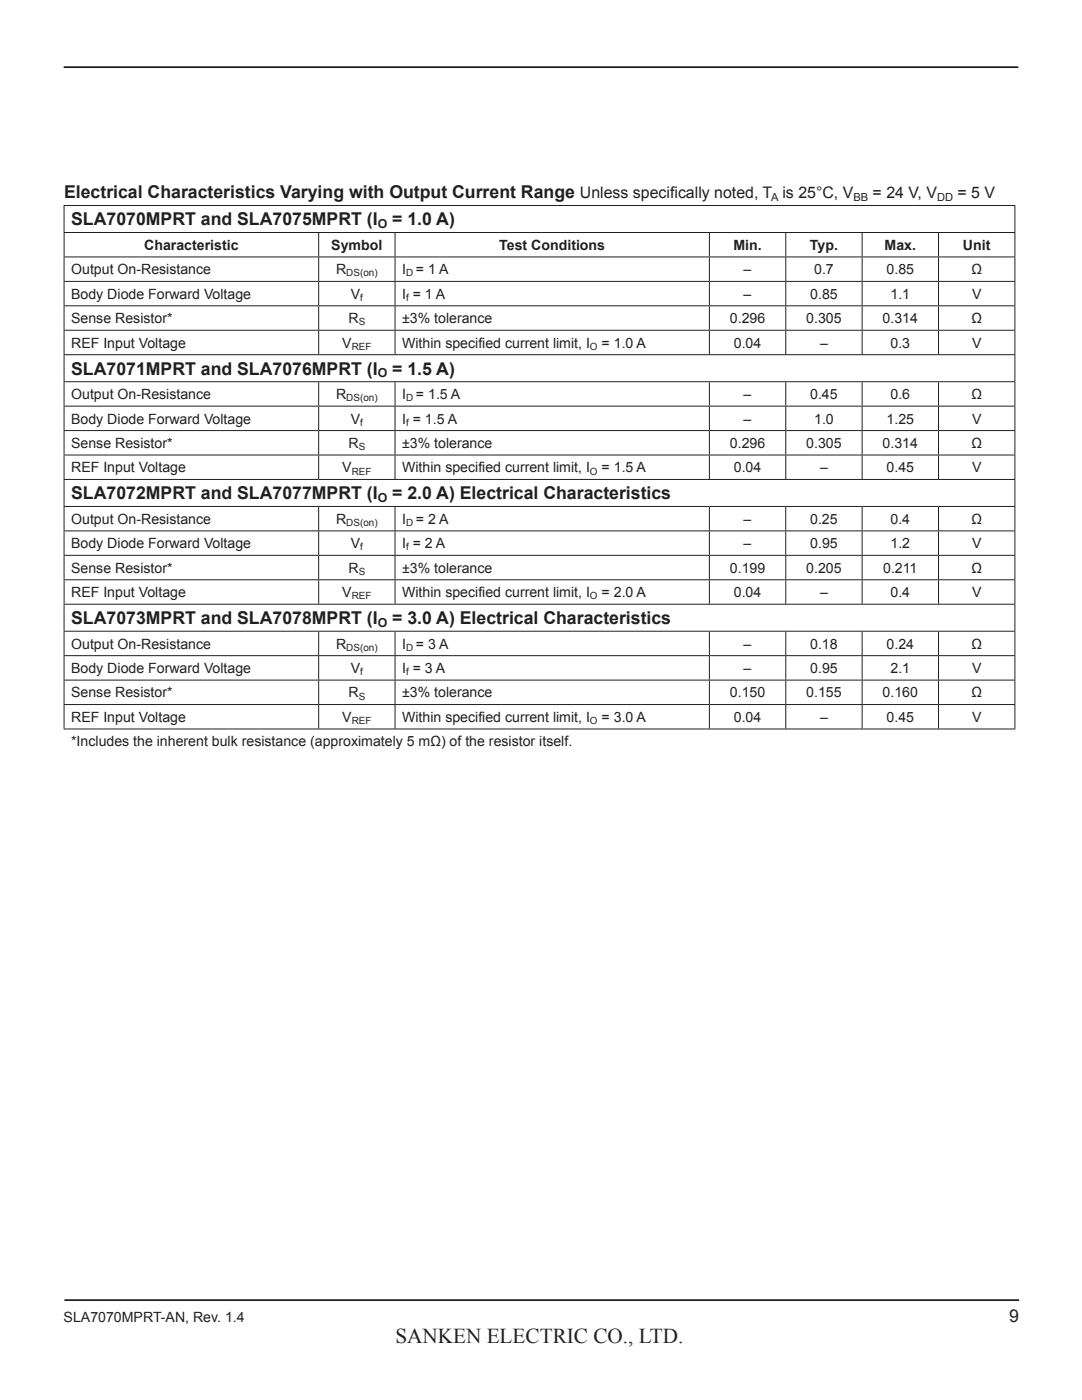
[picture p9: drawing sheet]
<svg xmlns="http://www.w3.org/2000/svg" width="216mm" height="279mm" viewBox="0 0 216 279" stroke-linecap="round" stroke-linejoin="round" font-family="sans-serif">
<defs><g id="words">
<text font-size="4.2" fill="#231f20" x="78.9" y="267.9">SANKEN ELECTRIC CO., LTD.</text>
<g font-size="3.5" fill="#231f20">
<text x="12.8" y="39.6">Electrical Characteristics Varying with Output Current Range Unless specifically noted, T is 25°C, V</text>
<text x="14.2" y="45">SLA7070MPRT and SLA7075MPRT (I</text>
<text x="78.3" y="45">= 1.0 A)</text>
<text x="14.2" y="74.8">SLA7071MPRT and SLA7076MPRT (I</text>
<text x="78.3" y="74.8">= 1.5 A)</text>
<text x="14.2" y="99.7">SLA7072MPRT and SLA7077MPRT (I</text>
<text x="78.3" y="99.7">= 2.0 A) Electrical Characteristics</text>
<text x="14.2" y="124.6">SLA7073MPRT and SLA7078MPRT (I</text>
<text x="78.3" y="124.6">= 3.0 A) Electrical Characteristics</text>
<text x="201.4" y="263.8">9</text>
</g>
<g font-size="3.2" fill="#231f20">
<text x="174.1" y="39.6">= 24 V, V</text>
<text x="191.1" y="39.6">= 5 V</text>
</g>
<g font-size="2.8" fill="#231f20">
<text x="28.8" y="49.9">Characteristic</text>
<text x="66.1" y="49.9">Symbol</text>
<text x="99.6" y="49.9">Test Conditions</text>
<text x="146.4" y="49.9">Min.</text>
<text x="161.6" y="49.9">Typ.</text>
<text x="176.5" y="49.9">Max.</text>
<text x="192.2" y="49.9">Unit</text>
<text x="14.2" y="54.7">Output On-Resistance</text>
<text x="14.2" y="59.6">Body Diode Forward Voltage</text>
<text x="67.1" y="54.7">R</text>
<text x="70" y="59.6">V</text>
<text x="80.2" y="54.7">I = 1 A</text>
<text x="80.2" y="59.6">I = 1 A</text>
<text x="148.4" y="54.7">–</text>
<text x="148.4" y="59.6">–</text>
<text x="161.7" y="59.6">0.85</text>
<text x="162.5" y="54.7">0.7</text>
<text x="176.9" y="54.7">0.85</text>
<text x="177.7" y="59.6">1.1</text>
<text x="193.8" y="54.7">Ω</text>
<text x="194" y="59.6">V</text>
<text x="14.2" y="64.5">Sense Resistor*</text>
<text x="69.5" y="64.5">R</text>
<text x="80.2" y="64.5">±3% tolerance</text>
<text x="145.6" y="64.5">0.296</text>
<text x="160.9" y="64.5">0.305</text>
<text x="176.1" y="64.5">0.314</text>
<text x="193.8" y="64.5">Ω</text>
<text x="14.2" y="69.4">REF Input Voltage</text>
<text x="68.3" y="69.4">V</text>
<text x="80.2" y="69.4">Within specified current limit, I</text>
<text x="120" y="69.4">= 1.0 A</text>
<text x="146.4" y="69.4">0.04</text>
<text x="163.6" y="69.4">–</text>
<text x="177.7" y="69.4">0.3</text>
<text x="194" y="69.4">V</text>
<text x="14.2" y="79.6">Output On-Resistance</text>
<text x="67.1" y="79.6">R</text>
<text x="80.2" y="79.6">I = 1.5 A</text>
<text x="148.4" y="79.6">–</text>
<text x="161.7" y="79.6">0.45</text>
<text x="177.7" y="79.6">0.6</text>
<text x="193.8" y="79.6">Ω</text>
<text x="14.2" y="89.4">Sense Resistor*</text>
<text x="14.2" y="84.5">Body Diode Forward Voltage</text>
<text x="69.5" y="89.4">R</text>
<text x="70" y="84.5">V</text>
<text x="80.2" y="84.5">I = 1.5 A</text>
<text x="80.2" y="89.4">±3% tolerance</text>
<text x="145.6" y="89.4">0.296</text>
<text x="148.4" y="84.5">–</text>
<text x="160.9" y="89.4">0.305</text>
<text x="162.5" y="84.5">1.0</text>
<text x="176.1" y="89.4">0.314</text>
<text x="176.9" y="84.5">1.25</text>
<text x="193.8" y="89.4">Ω</text>
<text x="194" y="84.5">V</text>
<text x="14.2" y="94.3">REF Input Voltage</text>
<text x="68.3" y="94.3">V</text>
<text x="80.2" y="94.3">Within specified current limit, I</text>
<text x="120" y="94.3">= 1.5 A</text>
<text x="146.4" y="94.3">0.04</text>
<text x="163.6" y="94.3">–</text>
<text x="176.9" y="94.3">0.45</text>
<text x="194" y="94.3">V</text>
<text x="14.2" y="104.5">Output On-Resistance</text>
<text x="67.1" y="104.5">R</text>
<text x="80.2" y="104.5">I = 2 A</text>
<text x="148.4" y="104.5">–</text>
<text x="161.7" y="104.5">0.25</text>
<text x="177.7" y="104.5">0.4</text>
<text x="193.8" y="104.5">Ω</text>
<text x="14.2" y="109.4">Body Diode Forward Voltage</text>
<text x="70" y="109.4">V</text>
<text x="80.2" y="109.4">I = 2 A</text>
<text x="148.4" y="109.4">–</text>
<text x="161.7" y="109.4">0.95</text>
<text x="177.7" y="109.4">1.2</text>
<text x="194" y="109.4">V</text>
<text x="14.2" y="114.3">Sense Resistor*</text>
<text x="14.2" y="119.2">REF Input Voltage</text>
<text x="68.3" y="119.2">V</text>
<text x="69.5" y="114.3">R</text>
<text x="80.2" y="114.3">±3% tolerance</text>
<text x="80.2" y="119.2">Within specified current limit, I</text>
<text x="120" y="119.2">= 2.0 A</text>
<text x="145.6" y="114.3">0.199</text>
<text x="146.4" y="119.2">0.04</text>
<text x="160.9" y="114.3">0.205</text>
<text x="163.6" y="119.2">–</text>
<text x="176.2" y="114.3">0.211</text>
<text x="177.7" y="119.2">0.4</text>
<text x="193.8" y="114.3">Ω</text>
<text x="194" y="119.2">V</text>
<text x="14.2" y="129.4">Output On-Resistance</text>
<text x="67.1" y="129.4">R</text>
<text x="80.2" y="129.4">I = 3 A</text>
<text x="148.4" y="129.4">–</text>
<text x="161.7" y="129.4">0.18</text>
<text x="176.9" y="129.4">0.24</text>
<text x="193.8" y="129.4">Ω</text>
<text x="14.2" y="134.3">Body Diode Forward Voltage</text>
<text x="70" y="134.3">V</text>
<text x="80.2" y="134.3">I = 3 A</text>
<text x="148.4" y="134.3">–</text>
<text x="161.7" y="134.3">0.95</text>
<text x="177.7" y="134.3">2.1</text>
<text x="194" y="134.3">V</text>
<text x="14.2" y="139.2">Sense Resistor*</text>
<text x="69.5" y="139.2">R</text>
<text x="80.2" y="139.2">±3% tolerance</text>
<text x="145.6" y="139.2">0.150</text>
<text x="160.9" y="139.2">0.155</text>
<text x="176.1" y="139.2">0.160</text>
<text x="193.8" y="139.2">Ω</text>
<text x="14.2" y="148.9">*Includes the inherent bulk resistance (approximately 5 mΩ) of the resistor itself.</text>
<text x="14.2" y="144.1">REF Input Voltage</text>
<text x="68.3" y="144.1">V</text>
<text x="80.2" y="144.1">Within specified current limit, I</text>
<text x="120" y="144.1">= 3.0 A</text>
<text x="146.4" y="144.1">0.04</text>
<text x="163.6" y="144.1">–</text>
<text x="176.9" y="144.1">0.45</text>
<text x="194" y="144.1">V</text>
<text x="12.7" y="263.8">SLA7070MPRT-AN, Rev. 1.4</text>
</g>
<g font-size="2.5" fill="#231f20">
<text x="75.4" y="45.5">O</text>
<text x="75.4" y="75.3">O</text>
<text x="75.4" y="100.2">O</text>
<text x="75.4" y="125.1">O</text>
</g>
<g font-size="2.2" fill="#231f20">
<text x="153.9" y="40.1">A</text>
<text x="170.3" y="40.1">BB</text>
<text x="187" y="40.1">DD</text>
</g>
<g font-size="2" fill="#231f20">
<text x="69.1" y="55.2">DS(on)</text>
<text x="81" y="55.2">D</text>
<text x="71.6" y="64.9">S</text>
<text x="71.9" y="60">f</text>
<text x="81" y="60">f</text>
<text x="70.2" y="69.8">REF</text>
<text x="117.7" y="69.8">O</text>
<text x="69.1" y="80.1">DS(on)</text>
<text x="81" y="80.1">D</text>
<text x="71.6" y="89.8">S</text>
<text x="71.9" y="84.9">f</text>
<text x="81" y="84.9">f</text>
<text x="70.2" y="94.7">REF</text>
<text x="117.7" y="94.7">O</text>
<text x="69.1" y="105">DS(on)</text>
<text x="81" y="105">D</text>
<text x="71.9" y="109.8">f</text>
<text x="81" y="109.8">f</text>
<text x="70.2" y="119.6">REF</text>
<text x="71.6" y="114.7">S</text>
<text x="117.7" y="119.6">O</text>
<text x="69.1" y="129.9">DS(on)</text>
<text x="81" y="129.9">D</text>
<text x="71.9" y="134.7">f</text>
<text x="81" y="134.7">f</text>
<text x="71.6" y="139.6">S</text>
<text x="70.2" y="144.5">REF</text>
<text x="117.7" y="144.5">O</text>
</g>
</g></defs>
<path d="M12.7 13.4h190.5M12.9 259.5h190.5" fill="none" stroke="#231f20" stroke-width=".35"/>
<g fill="none" stroke="#231f20" stroke-width=".2">
<path d="M12.7 41h189.9M12.7 46.4h189.9M12.7 56.2h189.9M12.7 51.3h189.9M12.8 41.1v5.2M12.8 56.2v4.7M12.8 51.4v4.7M12.8 46.5v4.7M63.6 56.2v4.7M63.6 51.4v4.7M63.6 46.5v4.7M78.8 56.2v4.7"/>
<path d="M78.8 51.4v4.7M78.8 46.5v4.7M141.6 56.2v4.7M141.6 51.4v4.7M141.6 46.5v4.7M156.8 56.2v4.7M156.8 51.4v4.7M156.8 46.5v4.7M172 56.2v4.7M172 51.4v4.7M172 46.5v4.7M187.3 56.2v4.7"/>
<path d="M187.3 51.4v4.7M187.3 46.5v4.7M202.5 41.1v5.2M202.5 56.2v4.7M202.5 51.4v4.7M202.5 46.5v4.7M12.7 70.8h189.9M12.7 76.2h189.9M12.7 65.9h189.9M12.7 61h189.9M12.8 70.9v5.2M12.8 76.3v4.7"/>
<path d="M12.8 66v4.7M12.8 61.1v4.7M63.6 76.3v4.7M63.6 66v4.7M63.6 61.1v4.7M78.8 76.3v4.7M78.8 66v4.7M78.8 61.1v4.7M141.6 76.3v4.7M141.6 66v4.7M141.6 61.1v4.7M156.8 76.3v4.7"/>
<path d="M156.8 66v4.7M156.8 61.1v4.7M172 76.3v4.7M172 66v4.7M172 61.1v4.7M187.3 76.3v4.7M187.3 66v4.7M187.3 61.1v4.7M202.5 76.3v4.7M202.5 66v4.7M202.5 70.9v5.2M202.5 61.1v4.7"/>
<path d="M12.7 95.7h189.9M12.7 90.8h189.9M12.7 85.9h189.9M12.7 81.1h189.9M12.8 95.8v5.2M12.8 90.9v4.7M12.8 86v4.7M12.8 81.1v4.7M63.6 90.9v4.7M63.6 86v4.7M63.6 81.1v4.7M78.8 90.9v4.7"/>
<path d="M78.8 86v4.7M78.8 81.1v4.7M141.5 90.9v4.7M141.5 86v4.7M141.6 81.1v4.7M156.8 90.9v4.7M156.8 86v4.7M156.8 81.1v4.7M172 90.9v4.7M172 86v4.7M172 81.1v4.7M187.3 90.9v4.7"/>
<path d="M187.3 86v4.7M187.3 81.1v4.7M202.5 90.9v4.7M202.5 95.8v5.2M202.5 86v4.7M202.5 81.1v4.7M12.7 110.8h189.9M12.7 106h189.9M12.7 101.1h189.9M12.7 115.7h189.9M12.8 110.9v4.7M12.8 106v4.7"/>
<path d="M12.8 101.2v4.7M12.8 115.8v4.7M63.6 110.9v4.7M63.6 106v4.7M63.6 101.2v4.7M63.6 115.8v4.7M78.8 110.9v4.7M78.8 106v4.7M78.8 101.2v4.7M78.8 115.8v4.7M141.5 110.9v4.7M141.5 106v4.7"/>
<path d="M141.5 101.2v4.7M141.6 115.8v4.7M156.8 106v4.7M156.8 101.2v4.7M156.8 115.8v4.7M156.8 110.9v4.7M172 106v4.7M172 101.2v4.7M172 115.8v4.7M172 110.9v4.7M187.3 106v4.7M187.3 101.2v4.7"/>
<path d="M187.3 115.8v4.7M187.3 110.9v4.7M202.5 106v4.7M202.5 101.2v4.7M202.5 115.8v4.7M202.5 110.9v4.7M12.7 135.7h189.9M12.7 130.9h189.9M12.7 120.6h189.9M12.7 126h189.9M12.8 135.8v4.7M12.8 130.9v4.7"/>
<path d="M12.8 120.7v5.2M12.8 126.1v4.7M63.6 135.8v4.7M63.6 130.9v4.7M63.6 126.1v4.7M78.8 135.8v4.7M78.8 130.9v4.7M78.8 126.1v4.7M141.6 135.8v4.7M141.6 130.9v4.7M141.6 126.1v4.7M156.8 135.8v4.7"/>
<path d="M156.8 130.9v4.7M156.8 126.1v4.7M172 135.8v4.7M172 130.9v4.7M172 126.1v4.7M187.3 135.8v4.7M187.3 130.9v4.7M187.3 126.1v4.7M202.5 135.8v4.7M202.5 130.9v4.7M202.5 126.1v4.7M202.5 120.7v5.2"/>
<path d="M12.7 145.5h189.9M12.7 140.6h189.9M12.8 140.7v4.7M63.6 140.7v4.7M78.8 140.7v4.7M141.6 140.7v4.7M156.8 140.7v4.7M172 140.7v4.7M187.3 140.7v4.7M202.5 140.7v4.7"/>
</g>
<use href="#words"/>
</svg>
